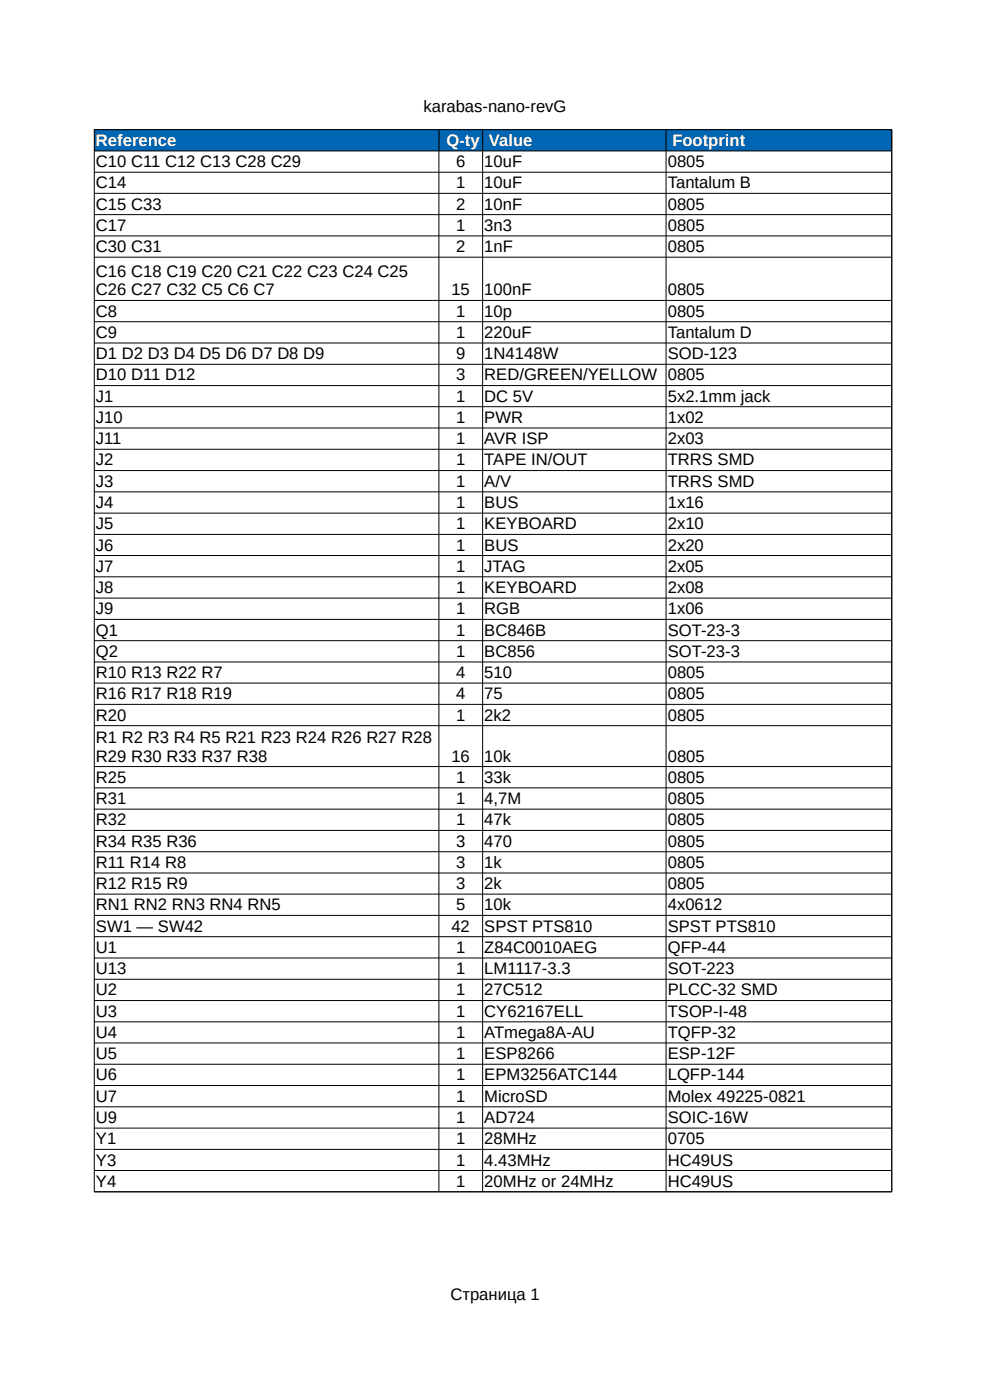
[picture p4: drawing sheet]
<svg xmlns="http://www.w3.org/2000/svg" width="210mm" height="297mm" viewBox="0 0 210 297" stroke-linecap="round" stroke-linejoin="round" font-family="sans-serif">
<defs><g id="words">
<g font-size="3.5">
<text x="89.8" y="23.8">karabas-nano-revG</text>
<text x="20.4" y="35.4">C10 C11 C12 C13 C28 C29</text>
<text x="96.8" y="35.4">6</text>
<text x="102.7" y="35.4">10uF</text>
<text x="141.6" y="35.4">0805</text>
<text x="20.4" y="40">C14</text>
<text x="96.8" y="40">1</text>
<text x="102.7" y="40">10uF</text>
<text x="141.6" y="40">Tantalum B</text>
<text x="20.4" y="44.5">C15 C33</text>
<text x="96.8" y="44.5">2</text>
<text x="102.7" y="44.5">10nF</text>
<text x="141.6" y="44.5">0805</text>
<text x="20.4" y="49">C17</text>
<text x="20.4" y="53.5">C30 C31</text>
<text x="96.8" y="49">1</text>
<text x="96.8" y="53.5">2</text>
<text x="102.7" y="49">3n3</text>
<text x="102.7" y="53.5">1nF</text>
<text x="141.6" y="49">0805</text>
<text x="141.6" y="53.5">0805</text>
<text x="20.4" y="58.7">C16 C18 C19 C20 C21 C22 C23 C24 C25</text>
<text x="20.4" y="62.7">C26 C27 C32 C5 C6 C7</text>
<text x="95.7" y="62.7">15</text>
<text x="102.7" y="62.7">100nF</text>
<text x="141.6" y="62.7">0805</text>
<text x="20.4" y="67.2">C8</text>
<text x="20.4" y="71.7">C9</text>
<text x="96.8" y="67.2">1</text>
<text x="96.8" y="71.7">1</text>
<text x="102.7" y="67.2">10p</text>
<text x="102.7" y="71.7">220uF</text>
<text x="141.6" y="67.2">0805</text>
<text x="141.6" y="71.7">Tantalum D</text>
<text x="20.4" y="76.2">D1 D2 D3 D4 D5 D6 D7 D8 D9</text>
<text x="96.8" y="76.2">9</text>
<text x="102.7" y="76.2">1N4148W</text>
<text x="141.6" y="76.2">SOD-123</text>
<text x="20.4" y="80.7">D10 D11 D12</text>
<text x="96.8" y="80.7">3</text>
<text x="102.7" y="80.7">RED/GREEN/YELLOW</text>
<text x="141.6" y="80.7">0805</text>
<text x="20.4" y="85.2">J1</text>
<text x="20.4" y="89.7">J10</text>
<text x="96.8" y="85.2">1</text>
<text x="96.8" y="89.7">1</text>
<text x="102.7" y="85.2">DC 5V</text>
<text x="102.7" y="89.7">PWR</text>
<text x="141.6" y="85.2">5x2.1mm jack</text>
<text x="141.6" y="89.7">1x02</text>
<text x="20.4" y="94.2">J11</text>
<text x="96.8" y="94.2">1</text>
<text x="102.7" y="94.2">AVR ISP</text>
<text x="141.6" y="94.2">2x03</text>
<text x="20.4" y="98.7">J2</text>
<text x="96.8" y="98.7">1</text>
<text x="102.7" y="98.7">TAPE IN/OUT</text>
<text x="141.6" y="98.7">TRRS SMD</text>
<text x="20.4" y="103.2">J3</text>
<text x="20.4" y="107.8">J4</text>
<text x="96.8" y="103.2">1</text>
<text x="96.8" y="107.8">1</text>
<text x="102.7" y="103.2">A/V</text>
<text x="102.7" y="107.8">BUS</text>
<text x="141.6" y="103.2">TRRS SMD</text>
<text x="141.6" y="107.8">1x16</text>
<text x="20.4" y="112.3">J5</text>
<text x="96.8" y="112.3">1</text>
<text x="102.7" y="112.3">KEYBOARD</text>
<text x="141.6" y="112.3">2x10</text>
<text x="20.4" y="116.8">J6</text>
<text x="96.8" y="116.8">1</text>
<text x="102.7" y="116.8">BUS</text>
<text x="141.6" y="116.8">2x20</text>
<text x="20.4" y="121.3">J7</text>
<text x="20.4" y="125.8">J8</text>
<text x="96.8" y="121.3">1</text>
<text x="96.8" y="125.8">1</text>
<text x="102.7" y="121.3">JTAG</text>
<text x="102.7" y="125.8">KEYBOARD</text>
<text x="141.6" y="121.3">2x05</text>
<text x="141.6" y="125.8">2x08</text>
<text x="20.4" y="130.3">J9</text>
<text x="96.8" y="130.3">1</text>
<text x="102.7" y="130.3">RGB</text>
<text x="141.6" y="130.3">1x06</text>
<text x="20.4" y="134.8">Q1</text>
<text x="96.8" y="134.8">1</text>
<text x="102.7" y="134.8">BC846B</text>
<text x="141.6" y="134.8">SOT-23-3</text>
<text x="20.4" y="139.3">Q2</text>
<text x="20.4" y="143.8">R10 R13 R22 R7</text>
<text x="96.8" y="139.3">1</text>
<text x="96.8" y="143.8">4</text>
<text x="102.7" y="139.3">BC856</text>
<text x="102.7" y="143.8">510</text>
<text x="141.6" y="139.3">SOT-23-3</text>
<text x="141.6" y="143.8">0805</text>
<text x="20.4" y="148.4">R16 R17 R18 R19</text>
<text x="96.8" y="148.4">4</text>
<text x="102.7" y="148.4">75</text>
<text x="141.6" y="148.4">0805</text>
<text x="20.4" y="152.8">R20</text>
<text x="96.8" y="152.8">1</text>
<text x="102.7" y="152.8">2k2</text>
<text x="141.6" y="152.8">0805</text>
<text x="20.4" y="157.6">R1 R2 R3 R4 R5 R21 R23 R24 R26 R27 R28</text>
<text x="20.4" y="161.6">R29 R30 R33 R37 R38</text>
<text x="95.7" y="161.6">16</text>
<text x="102.7" y="161.6">10k</text>
<text x="141.6" y="161.6">0805</text>
<text x="20.4" y="166.1">R25</text>
<text x="96.8" y="166.1">1</text>
<text x="102.7" y="166.1">33k</text>
<text x="141.6" y="166.1">0805</text>
<text x="20.4" y="170.6">R31</text>
<text x="96.8" y="170.6">1</text>
<text x="102.7" y="170.6">4,7M</text>
<text x="141.6" y="170.6">0805</text>
<text x="20.4" y="175.1">R32</text>
<text x="20.4" y="179.6">R34 R35 R36</text>
<text x="96.8" y="175.1">1</text>
<text x="96.8" y="179.6">3</text>
<text x="102.7" y="175.1">47k</text>
<text x="102.7" y="179.6">470</text>
<text x="141.6" y="175.1">0805</text>
<text x="141.6" y="179.6">0805</text>
<text x="20.4" y="184.1">R11 R14 R8</text>
<text x="96.8" y="184.1">3</text>
<text x="102.7" y="184.1">1k</text>
<text x="141.6" y="184.1">0805</text>
<text x="20.4" y="188.6">R12 R15 R9</text>
<text x="96.8" y="188.6">3</text>
<text x="102.7" y="188.6">2k</text>
<text x="141.6" y="188.6">0805</text>
<text x="20.4" y="193.1">RN1 RN2 RN3 RN4 RN5</text>
<text x="20.4" y="197.6">SW1 — SW42</text>
<text x="95.7" y="197.6">42</text>
<text x="96.8" y="193.1">5</text>
<text x="102.7" y="193.1">10k</text>
<text x="102.7" y="197.6">SPST PTS810</text>
<text x="141.6" y="193.1">4x0612</text>
<text x="141.6" y="197.6">SPST PTS810</text>
<text x="20.4" y="202.1">U1</text>
<text x="96.8" y="202.1">1</text>
<text x="102.7" y="202.1">Z84C0010AEG</text>
<text x="141.6" y="202.1">QFP-44</text>
<text x="20.4" y="206.6">U13</text>
<text x="96.8" y="206.6">1</text>
<text x="102.7" y="206.6">LM1117-3.3</text>
<text x="141.6" y="206.6">SOT-223</text>
<text x="20.4" y="211.2">U2</text>
<text x="20.4" y="215.7">U3</text>
<text x="96.8" y="211.2">1</text>
<text x="96.8" y="215.7">1</text>
<text x="102.7" y="211.2">27C512</text>
<text x="102.7" y="215.7">CY62167ELL</text>
<text x="141.6" y="211.2">PLCC-32 SMD</text>
<text x="141.6" y="215.7">TSOP-I-48</text>
<text x="20.4" y="220.2">U4</text>
<text x="96.8" y="220.2">1</text>
<text x="102.7" y="220.2">ATmega8A-AU</text>
<text x="141.6" y="220.2">TQFP-32</text>
<text x="20.4" y="224.7">U5</text>
<text x="96.8" y="224.7">1</text>
<text x="102.7" y="224.7">ESP8266</text>
<text x="141.6" y="224.7">ESP-12F</text>
<text x="20.4" y="229.2">U6</text>
<text x="20.4" y="233.7">U7</text>
<text x="96.8" y="229.2">1</text>
<text x="96.8" y="233.7">1</text>
<text x="102.7" y="229.2">EPM3256ATC144</text>
<text x="102.7" y="233.7">MicroSD</text>
<text x="141.6" y="229.2">LQFP-144</text>
<text x="141.6" y="233.7">Molex 49225-0821</text>
<text x="20.4" y="238.2">U9</text>
<text x="96.8" y="238.2">1</text>
<text x="102.7" y="238.2">AD724</text>
<text x="141.6" y="238.2">SOIC-16W</text>
<text x="20.4" y="242.7">Y1</text>
<text x="96.8" y="242.7">1</text>
<text x="102.7" y="242.7">28MHz</text>
<text x="141.6" y="242.7">0705</text>
<text x="20.4" y="247.2">Y3</text>
<text x="20.4" y="251.8">Y4</text>
<text x="96.8" y="247.2">1</text>
<text x="96.8" y="251.8">1</text>
<text x="102.7" y="247.2">4.43MHz</text>
<text x="102.7" y="251.8">20MHz or 24MHz</text>
<text x="141.6" y="247.2">HC49US</text>
<text x="141.6" y="251.8">HC49US</text>
<text x="95.6" y="275.8">Страница 1</text>
</g>
<g font-size="3.5" fill="#fff">
<text x="20.4" y="30.9">Reference</text>
<text x="94.7" y="30.9">Q-ty</text>
<text x="103.7" y="30.9">Value</text>
<text x="142.6" y="30.9">Footprint</text>
</g>
</g></defs>
<path d="M20 27.5h169.1v4.5h-169.1z" fill-rule="evenodd" fill="#0066b3"/>
<g fill="none" stroke="#000" stroke-width=".21">
<path d="M20 27.5h169.2v225.4l-169.2-.1zM20 32h169.2M20 36.5h169.2M93.1 27.5v225.4M102.4 27.5v225.4M141.3 27.5v225.4M20 41h169.2M20 45.5h169.2M20 50h169.2M20 54.6h169.2M20 63.7h169.2M20 68.2h169.2"/>
<path d="M20 72.8h169.2M20 77.3h169.2M20 81.8h169.2M20 86.3h169.2M20 90.8h169.2M20 95.3h169.2M20 99.8h169.2M20 104.3h169.2M20 108.9h169.2M20 113.4h169.2M20 117.8h169.2M20 122.4h169.2"/>
<path d="M20 126.9h169.2M20 131.4h169.2M20 135.9h169.2M20 140.4h169.2M20 144.9h169.2M20 149.4h169.2M20 153.9h169.2M20 162.6h169.2M20 167.1h169.2M20 171.6h169.2M20 176.2h169.2M20 180.7h169.2"/>
<path d="M20 185.2h169.2M20 189.7h169.2M20 194.2h169.2M20 198.7h169.2M20 203.2h169.2M20 207.7h169.2M20 212.3h169.2M20 216.8h169.2M20 221.2h169.2M20 225.8h169.2M20 230.3h169.2M20 234.8h169.2"/>
<path d="M20 239.3h169.2M20 243.8h169.2M20 248.3h169.2"/>
</g>
<use href="#words"/>
</svg>
